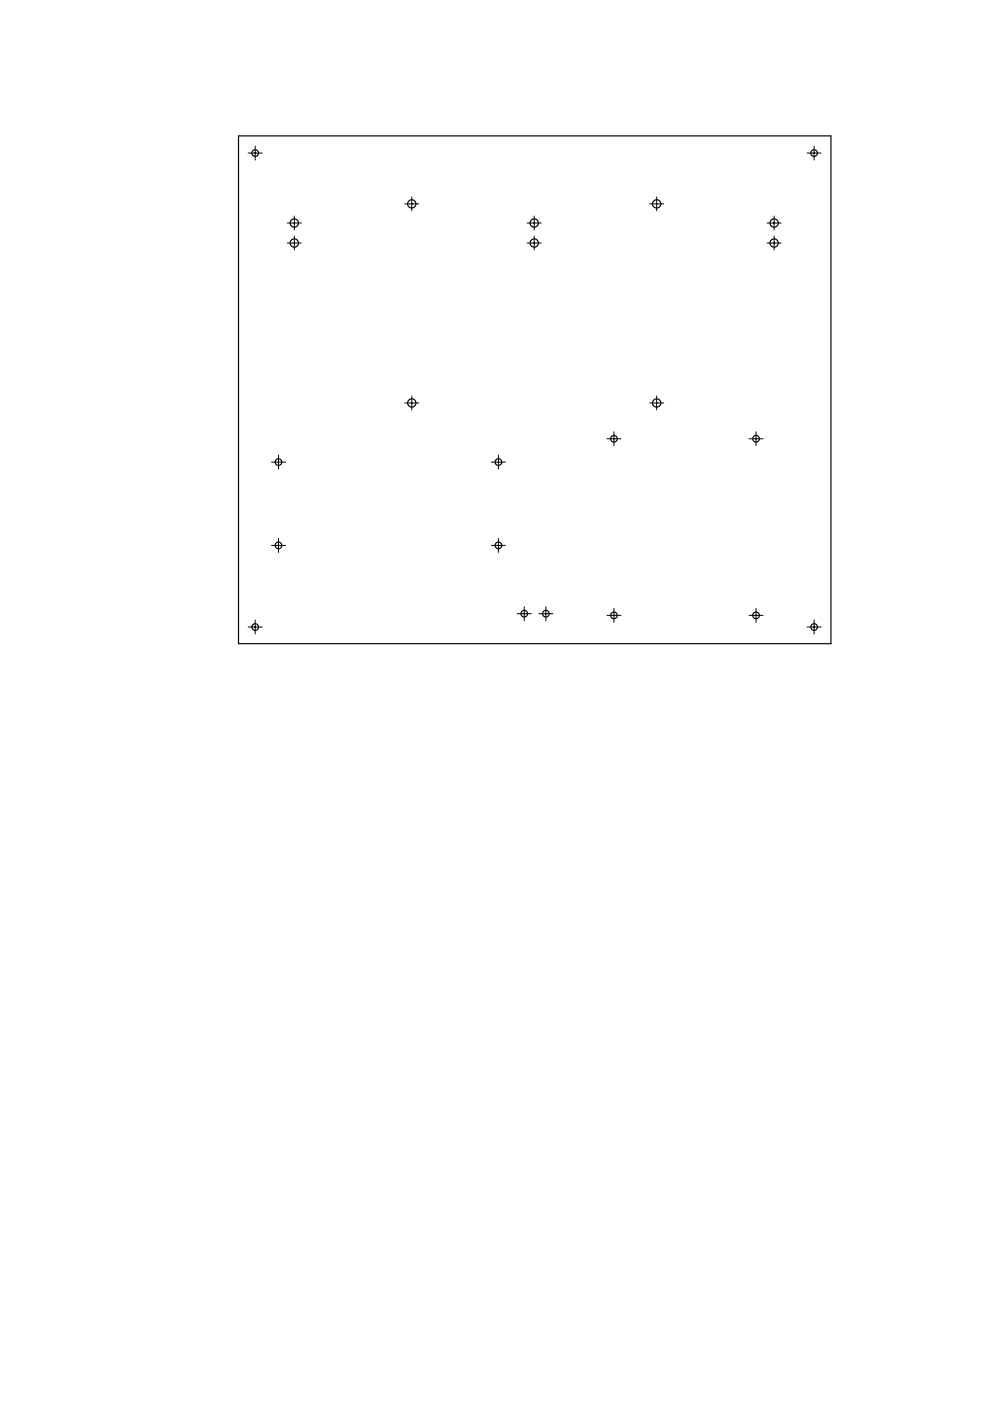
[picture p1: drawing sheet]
<svg xmlns="http://www.w3.org/2000/svg" width="210mm" height="297mm" viewBox="0 0 210 297" stroke-linecap="round" stroke-linejoin="round" font-family="sans-serif">
<g fill="none" stroke="#000" stroke-width=".25">
<path d="M50.6 28.8h125.6v107.7h-125.6z"/>
<circle cx="54.1" cy="32.5" r=".71"/>
<circle cx="172.6" cy="32.5" r=".71"/>
<circle cx="62.4" cy="47.3" r=".88"/>
<circle cx="62.4" cy="51.5" r=".88"/>
<circle cx="87.3" cy="43.2" r=".88"/>
<circle cx="113.3" cy="47.3" r=".88"/>
<circle cx="113.3" cy="51.5" r=".88"/>
<circle cx="139.2" cy="43.2" r=".88"/>
<circle cx="164.1" cy="47.3" r=".88"/>
<circle cx="164.1" cy="51.5" r=".88"/>
<circle cx="59" cy="98" r=".71"/>
<circle cx="87.3" cy="85.4" r=".88"/>
<circle cx="105.7" cy="98" r=".71"/>
<circle cx="130.2" cy="93" r=".71"/>
<circle cx="139.2" cy="85.4" r=".88"/>
<circle cx="160.3" cy="93" r=".71"/>
<circle cx="59" cy="115.6" r=".71"/>
<circle cx="105.7" cy="115.6" r=".71"/>
<circle cx="54.1" cy="132.9" r=".71"/>
<circle cx="111.1" cy="130.1" r=".71"/>
<circle cx="115.7" cy="130.1" r=".71"/>
<circle cx="130.2" cy="130.5" r=".71"/>
<circle cx="160.3" cy="130.5" r=".71"/>
<circle cx="172.6" cy="132.9" r=".71"/>
</g>
<g fill="#000" stroke="#000" stroke-width=".21">
<path d="M54.1 31v2.9zM52.6 32.5h3z" fill-rule="evenodd"/>
<path d="M172.6 31v2.9zM171.1 32.5h3z" fill-rule="evenodd"/>
<path d="M62.4 50v3zM60.9 51.5h3z" fill-rule="evenodd"/>
<path d="M62.4 45.8v3zM60.9 47.3h3z" fill-rule="evenodd"/>
<path d="M87.3 41.7v3zM85.8 43.2h3z" fill-rule="evenodd"/>
<path d="M113.3 50v3zM111.8 51.5h3z" fill-rule="evenodd"/>
<path d="M113.3 45.8v3zM111.8 47.3h3z" fill-rule="evenodd"/>
<path d="M139.2 41.7v3zM137.7 43.2h3z" fill-rule="evenodd"/>
<path d="M164.1 50v3zM162.6 51.5h3z" fill-rule="evenodd"/>
<path d="M164.1 45.8v3zM162.6 47.3h3z" fill-rule="evenodd"/>
<path d="M59 96.5v3zM57.6 98h2.9z" fill-rule="evenodd"/>
<path d="M87.3 84v2.9zM85.8 85.4h3z" fill-rule="evenodd"/>
<path d="M105.7 96.5v3zM104.2 98h3z" fill-rule="evenodd"/>
<path d="M130.2 91.5v3zM128.7 93h3z" fill-rule="evenodd"/>
<path d="M139.2 84v2.9zM137.7 85.4h3z" fill-rule="evenodd"/>
<path d="M160.3 91.5v3zM158.8 93h3z" fill-rule="evenodd"/>
<path d="M59 114.2v2.9zM57.6 115.6h2.9z" fill-rule="evenodd"/>
<path d="M105.7 114.2v2.9zM104.2 115.6h3z" fill-rule="evenodd"/>
<path d="M54.1 131.5v2.9zM52.6 132.9h3z" fill-rule="evenodd"/>
<path d="M111.1 128.6v3zM109.7 130.1h2.9z" fill-rule="evenodd"/>
<path d="M115.7 128.6v3zM114.3 130.1h2.9z" fill-rule="evenodd"/>
<path d="M130.2 129v3zM128.7 130.5h3z" fill-rule="evenodd"/>
<path d="M160.3 129v3zM158.8 130.5h3z" fill-rule="evenodd"/>
<path d="M172.6 131.5v2.9zM171.1 132.9h3z" fill-rule="evenodd"/>
</g>
</svg>
